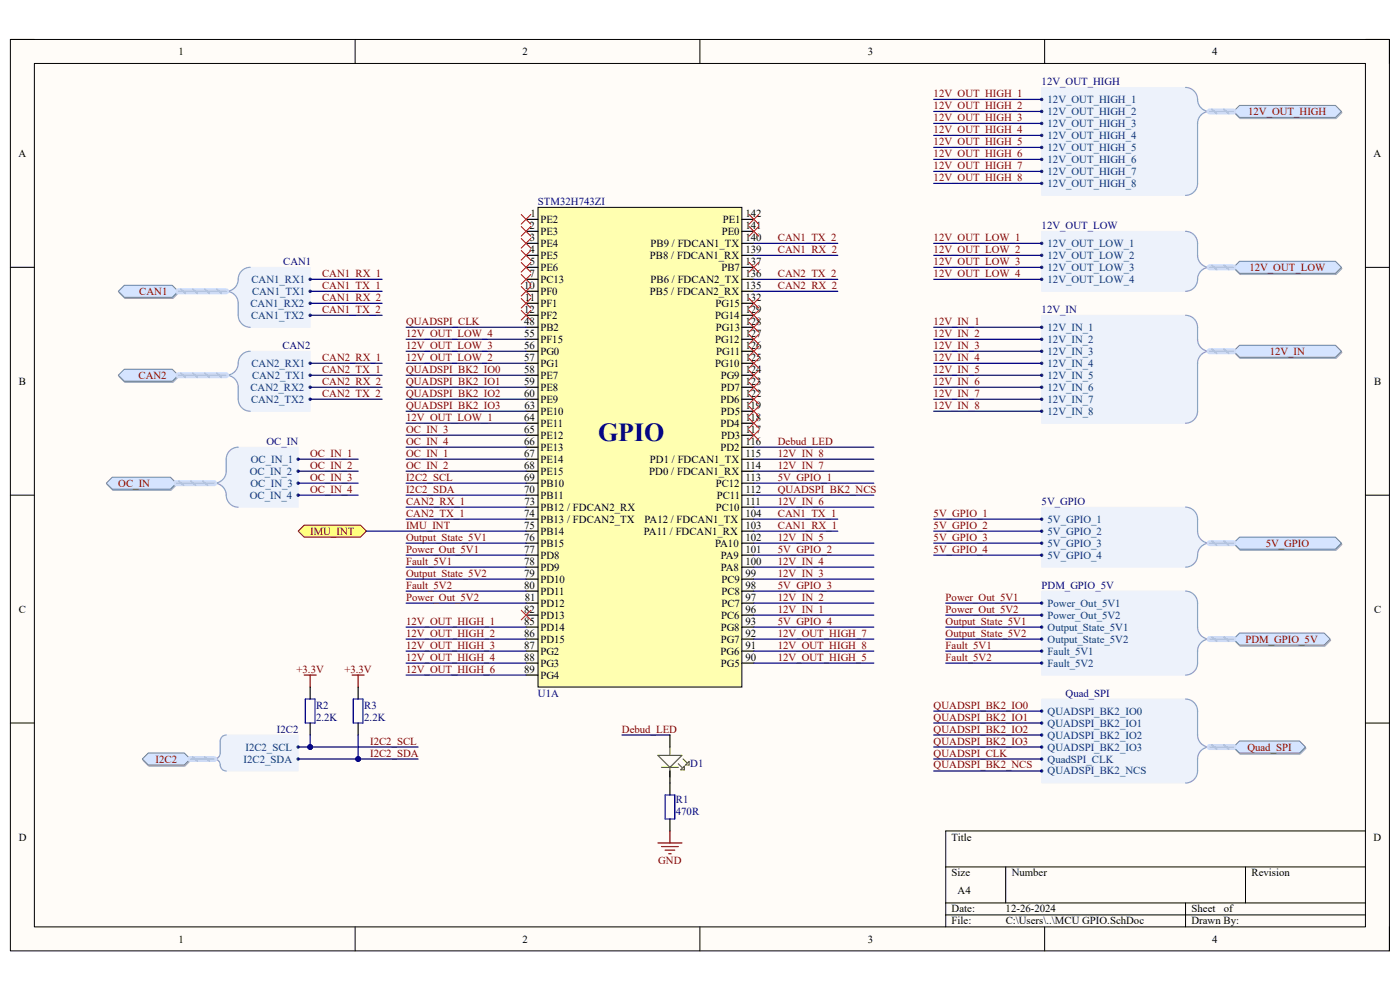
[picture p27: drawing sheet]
<svg xmlns="http://www.w3.org/2000/svg" width="297mm" height="210mm" viewBox="0 0 297 210" stroke-linecap="round" stroke-linejoin="round" font-family="sans-serif">
<defs><g id="words">
<text font-size="5.5" fill="#000080" x="126.9" y="93.6">GPIO</text>
<g font-size="2.3">
<text x="37.9" y="11.7">1</text>
<text x="110.9" y="11.7">2</text>
<text x="184.1" y="11.7">3</text>
<text x="257.1" y="11.7">4</text>
<text x="3.9" y="33.3">A</text>
<text x="291.4" y="33.3">A</text>
<text x="112.5" y="46">1</text>
<text x="114.6" y="47.3">PE2</text>
<text x="153.3" y="47.3">PE1</text>
<text x="158.2" y="46">142</text>
<text x="112.3" y="48.6">2</text>
<text x="112.3" y="53.6">4</text>
<text x="112.4" y="51.1">3</text>
<text x="114.6" y="49.8">PE3</text>
<text x="114.6" y="52.4">PE4</text>
<text x="138" y="52.4">PB9 / FDCAN1_TX</text>
<text x="153.1" y="49.8">PE0</text>
<text x="158.2" y="53.6">139</text>
<text x="158.2" y="51.1">140</text>
<text x="158.2" y="48.6">141</text>
<text x="112.3" y="58.7">7</text>
<text x="112.4" y="56.2">5</text>
<text x="114.6" y="54.9">PE5</text>
<text x="114.6" y="57.4">PE6</text>
<text x="114.6" y="60">PC13</text>
<text x="137.9" y="54.9">PB8 / FDCAN1_RX</text>
<text x="138" y="60">PB6 / FDCAN2_TX</text>
<text x="153" y="57.4">PB7</text>
<text x="158.2" y="58.7">136</text>
<text x="158.2" y="56.2">137</text>
<text x="111.2" y="61.3">10</text>
<text x="111.3" y="63.8">11</text>
<text x="114.6" y="62.6">PF0</text>
<text x="114.6" y="65.1">PF1</text>
<text x="137.9" y="62.6">PB5 / FDCAN2_RX</text>
<text x="151.8" y="65.1">PG15</text>
<text x="158.2" y="63.8">132</text>
<text x="158.2" y="61.3">135</text>
<text x="111.2" y="66.4">12</text>
<text x="111.2" y="68.9">48</text>
<text x="111.2" y="71.5">55</text>
<text x="114.6" y="70.2">PB2</text>
<text x="114.6" y="67.6">PF2</text>
<text x="151.7" y="67.6">PG14</text>
<text x="151.8" y="70.2">PG13</text>
<text x="158.2" y="71.5">127</text>
<text x="158.2" y="68.9">128</text>
<text x="158.2" y="66.4">129</text>
<text x="111.2" y="74">56</text>
<text x="111.2" y="76.5">57</text>
<text x="114.6" y="72.7">PF15</text>
<text x="114.6" y="75.3">PG0</text>
<text x="114.6" y="77.8">PG1</text>
<text x="151.7" y="77.8">PG10</text>
<text x="151.7" y="72.7">PG12</text>
<text x="151.9" y="75.3">PG11</text>
<text x="158.2" y="76.5">125</text>
<text x="158.2" y="74">126</text>
<text x="4" y="81.6">B</text>
<text x="111.2" y="81.6">59</text>
<text x="111.2" y="79.1">58</text>
<text x="114.6" y="80.3">PE7</text>
<text x="114.6" y="82.9">PE8</text>
<text x="152.9" y="82.9">PD7</text>
<text x="152.9" y="80.3">PG9</text>
<text x="158.2" y="81.6">123</text>
<text x="158.2" y="79.1">124</text>
<text x="291.5" y="81.6">B</text>
<text x="111.2" y="84.2">60</text>
<text x="111.2" y="89.3">64</text>
<text x="111.3" y="86.7">63</text>
<text x="114.6" y="85.4">PE9</text>
<text x="114.6" y="88">PE10</text>
<text x="152.9" y="85.4">PD6</text>
<text x="153" y="88">PD5</text>
<text x="158.2" y="89.3">118</text>
<text x="158.2" y="86.7">119</text>
<text x="158.2" y="84.2">122</text>
<text x="111.2" y="94.4">66</text>
<text x="111.2" y="91.8">65</text>
<text x="114.6" y="90.6">PE11</text>
<text x="114.6" y="93.1">PE12</text>
<text x="114.6" y="95.6">PE13</text>
<text x="152.9" y="95.6">PD2</text>
<text x="152.9" y="90.6">PD4</text>
<text x="153" y="93.1">PD3</text>
<text x="158.2" y="94.4">116</text>
<text x="158.2" y="91.8">117</text>
<text x="111.2" y="96.9">67</text>
<text x="111.2" y="102">69</text>
<text x="111.2" y="99.4">68</text>
<text x="114.6" y="98.2">PE14</text>
<text x="114.6" y="100.7">PE15</text>
<text x="137.8" y="100.7">PD0 / FDCAN1_RX</text>
<text x="137.9" y="98.2">PD1 / FDCAN1_TX</text>
<text x="158.2" y="102">113</text>
<text x="158.2" y="99.4">114</text>
<text x="158.2" y="96.9">115</text>
<text x="111.2" y="104.5">70</text>
<text x="111.3" y="107.1">73</text>
<text x="114.6" y="103.3">PB10</text>
<text x="114.6" y="105.8">PB11</text>
<text x="151.8" y="103.3">PC12</text>
<text x="152.1" y="105.8">PC11</text>
<text x="158.2" y="107.1">111</text>
<text x="158.2" y="104.5">112</text>
<text x="111.2" y="109.6">74</text>
<text x="111.2" y="112.1">75</text>
<text x="114.6" y="108.3">PB12 / FDCAN2_RX</text>
<text x="114.6" y="110.9">PB13 / FDCAN2_TX</text>
<text x="114.6" y="113.4">PB14</text>
<text x="136.6" y="113.4">PA11 / FDCAN1_RX</text>
<text x="136.7" y="110.9">PA12 / FDCAN1_TX</text>
<text x="151.8" y="108.3">PC10</text>
<text x="158.2" y="112.1">103</text>
<text x="158.2" y="109.6">104</text>
<text x="111.2" y="114.7">76</text>
<text x="111.2" y="117.3">77</text>
<text x="111.2" y="119.8">78</text>
<text x="114.6" y="116">PB15</text>
<text x="114.6" y="118.5">PD8</text>
<text x="151.7" y="116">PA10</text>
<text x="152.9" y="118.5">PA9</text>
<text x="158.2" y="119.8">100</text>
<text x="158.2" y="117.3">101</text>
<text x="158.2" y="114.7">102</text>
<text x="111.2" y="122.3">79</text>
<text x="111.2" y="124.9">80</text>
<text x="114.6" y="121.1">PD9</text>
<text x="114.6" y="123.6">PD10</text>
<text x="152.9" y="121.1">PA8</text>
<text x="153" y="123.6">PC9</text>
<text x="158.2" y="124.9">98</text>
<text x="158.2" y="122.3">99</text>
<text x="4" y="130">C</text>
<text x="111.2" y="130">82</text>
<text x="111.3" y="127.4">81</text>
<text x="114.6" y="126.2">PD11</text>
<text x="114.6" y="128.7">PD12</text>
<text x="114.6" y="131.2">PD13</text>
<text x="153" y="131.2">PC6</text>
<text x="153" y="128.7">PC7</text>
<text x="153" y="126.2">PC8</text>
<text x="158.2" y="130">96</text>
<text x="158.2" y="127.4">97</text>
<text x="291.5" y="130">C</text>
<text x="111.2" y="135">86</text>
<text x="111.2" y="137.6">87</text>
<text x="111.2" y="132.5">85</text>
<text x="114.6" y="133.8">PD14</text>
<text x="114.6" y="136.3">PD15</text>
<text x="152.9" y="136.3">PG7</text>
<text x="152.9" y="133.8">PG8</text>
<text x="158.2" y="137.6">91</text>
<text x="158.2" y="135">92</text>
<text x="158.2" y="132.5">93</text>
<text x="111.2" y="142.7">89</text>
<text x="111.2" y="140.1">88</text>
<text x="114.6" y="138.9">PG2</text>
<text x="114.6" y="141.4">PG3</text>
<text x="114.6" y="144">PG4</text>
<text x="152.9" y="138.9">PG6</text>
<text x="153" y="141.4">PG5</text>
<text x="158.2" y="140.1">90</text>
<text x="4" y="178.3">D</text>
<text x="201.9" y="178.3">Title</text>
<text x="291.4" y="178.3">D</text>
<text x="201.9" y="185.9">Size</text>
<text x="214.6" y="185.9">Number</text>
<text x="265.5" y="185.9">Revision</text>
<text x="203.2" y="189.7">A4</text>
<text x="201.9" y="193.5">Date:</text>
<text x="201.9" y="196.1">File:</text>
<text x="213.3" y="193.5">12-26-2024</text>
<text x="213.4" y="196.1">C:\Users\..\MCU GPIO.SchDoc</text>
<text x="252.8" y="196.1">Drawn By:</text>
<text x="252.8" y="193.5">Sheet</text>
<text x="259.6" y="193.5">of</text>
<text x="37.9" y="199.9">1</text>
<text x="110.9" y="199.9">2</text>
<text x="184.1" y="199.9">3</text>
<text x="257.1" y="199.9">4</text>
</g>
<g font-size="2.3" fill="#800000">
<text x="198.1" y="20.6">12V_OUT_HIGH_1</text>
<text x="198.1" y="23.1">12V_OUT_HIGH_2</text>
<text x="198.1" y="25.7">12V_OUT_HIGH_3</text>
<text x="198.1" y="28.2">12V_OUT_HIGH_4</text>
<text x="264.8" y="24.4">12V_OUT_HIGH</text>
<text x="198.1" y="30.7">12V_OUT_HIGH_5</text>
<text x="198.1" y="33.3">12V_OUT_HIGH_6</text>
<text x="198.1" y="35.9">12V_OUT_HIGH_7</text>
<text x="198.1" y="38.4">12V_OUT_HIGH_8</text>
<text x="165" y="51.1">CAN1_TX_2</text>
<text x="165" y="53.6">CAN1_RX_2</text>
<text x="198.1" y="51.1">12V_OUT_LOW_1</text>
<text x="198.1" y="53.6">12V_OUT_LOW_2</text>
<text x="68.3" y="58.7">CAN1_RX_1</text>
<text x="165" y="58.7">CAN2_TX_2</text>
<text x="198.1" y="56.2">12V_OUT_LOW_3</text>
<text x="198.1" y="58.7">12V_OUT_LOW_4</text>
<text x="265" y="57.4">12V_OUT_LOW</text>
<text x="29.5" y="62.6">CAN1</text>
<text x="68.3" y="61.3">CAN1_TX_1</text>
<text x="68.3" y="63.8">CAN1_RX_2</text>
<text x="165" y="61.3">CAN2_RX_2</text>
<text x="68.3" y="66.4">CAN1_TX_2</text>
<text x="86.1" y="68.9">QUADSPI_CLK</text>
<text x="86.1" y="71.5">12V_OUT_LOW_4</text>
<text x="198.1" y="71.5">12V_IN_2</text>
<text x="198.1" y="68.9">12V_IN_1</text>
<text x="68.3" y="76.5">CAN2_RX_1</text>
<text x="86.1" y="76.5">12V_OUT_LOW_2</text>
<text x="86.1" y="74">12V_OUT_LOW_3</text>
<text x="198.1" y="74">12V_IN_3</text>
<text x="198.1" y="76.5">12V_IN_4</text>
<text x="269.4" y="75.3">12V_IN</text>
<text x="29.4" y="80.3">CAN2</text>
<text x="68.3" y="79.1">CAN2_TX_1</text>
<text x="68.3" y="81.6">CAN2_RX_2</text>
<text x="86.1" y="79.1">QUADSPI_BK2_IO0</text>
<text x="86.1" y="81.6">QUADSPI_BK2_IO1</text>
<text x="198.1" y="79.1">12V_IN_5</text>
<text x="198.1" y="81.6">12V_IN_6</text>
<text x="68.3" y="84.2">CAN2_TX_2</text>
<text x="86.1" y="84.2">QUADSPI_BK2_IO2</text>
<text x="86.1" y="86.7">QUADSPI_BK2_IO3</text>
<text x="86.1" y="89.3">12V_OUT_LOW_1</text>
<text x="198.1" y="84.2">12V_IN_7</text>
<text x="198.1" y="86.7">12V_IN_8</text>
<text x="86.1" y="94.4">OC_IN_4</text>
<text x="86.1" y="91.8">OC_IN_3</text>
<text x="165" y="94.4">Debud_LED</text>
<text x="65.8" y="96.9">OC_IN_1</text>
<text x="65.8" y="99.4">OC_IN_2</text>
<text x="65.8" y="102">OC_IN_3</text>
<text x="86.1" y="102">I2C2_SCL</text>
<text x="86.1" y="96.9">OC_IN_1</text>
<text x="86.1" y="99.4">OC_IN_2</text>
<text x="165" y="102">5V_GPIO_1</text>
<text x="165" y="96.9">12V_IN_8</text>
<text x="165" y="99.4">12V_IN_7</text>
<text x="25.1" y="103.3">OC_IN</text>
<text x="65.8" y="104.5">OC_IN_4</text>
<text x="86.1" y="104.5">I2C2_SDA</text>
<text x="86.1" y="107.1">CAN2_RX_1</text>
<text x="165" y="104.5">QUADSPI_BK2_NCS</text>
<text x="165" y="107.1">12V_IN_6</text>
<text x="65.8" y="113.4">IMU_INT</text>
<text x="86.1" y="109.6">CAN2_TX_1</text>
<text x="86.1" y="112.1">IMU_INT</text>
<text x="165" y="109.6">CAN1_TX_1</text>
<text x="165" y="112.1">CAN1_RX_1</text>
<text x="198.1" y="109.6">5V_GPIO_1</text>
<text x="198.1" y="112.1">5V_GPIO_2</text>
<text x="86.1" y="117.3">Power_Out_5V1</text>
<text x="86.1" y="114.7">Output_State_5V1</text>
<text x="86.1" y="119.8">Fault_5V1</text>
<text x="165" y="119.8">12V_IN_4</text>
<text x="165" y="117.3">5V_GPIO_2</text>
<text x="165" y="114.7">12V_IN_5</text>
<text x="198.1" y="114.7">5V_GPIO_3</text>
<text x="198.1" y="117.3">5V_GPIO_4</text>
<text x="268.5" y="116">5V_GPIO</text>
<text x="86.1" y="122.3">Output_State_5V2</text>
<text x="86.1" y="124.9">Fault_5V2</text>
<text x="165" y="124.9">5V_GPIO_3</text>
<text x="165" y="122.3">12V_IN_3</text>
<text x="86.1" y="127.4">Power_Out_5V2</text>
<text x="165" y="127.4">12V_IN_2</text>
<text x="165" y="130">12V_IN_1</text>
<text x="200.6" y="127.4">Power_Out_5V1</text>
<text x="200.6" y="130">Power_Out_5V2</text>
<text x="86.1" y="132.5">12V_OUT_HIGH_1</text>
<text x="86.1" y="135">12V_OUT_HIGH_2</text>
<text x="86.1" y="137.6">12V_OUT_HIGH_3</text>
<text x="165" y="135">12V_OUT_HIGH_7</text>
<text x="165" y="137.6">12V_OUT_HIGH_8</text>
<text x="165" y="132.5">5V_GPIO_4</text>
<text x="200.6" y="132.5">Output_State_5V1</text>
<text x="200.6" y="135">Output_State_5V2</text>
<text x="200.6" y="137.6">Fault_5V1</text>
<text x="264.2" y="136.3">PDM_GPIO_5V</text>
<text x="62.9" y="142.7">+3.3V</text>
<text x="73.1" y="142.7">+3.3V</text>
<text x="86.1" y="140.1">12V_OUT_HIGH_4</text>
<text x="86.1" y="142.7">12V_OUT_HIGH_6</text>
<text x="165" y="140.1">12V_OUT_HIGH_5</text>
<text x="200.6" y="140.1">Fault_5V2</text>
<text x="132" y="155.4">Debud_LED</text>
<text x="198.1" y="150.3">QUADSPI_BK2_IO0</text>
<text x="198.1" y="152.9">QUADSPI_BK2_IO1</text>
<text x="198.1" y="155.4">QUADSPI_BK2_IO2</text>
<text x="33" y="161.8">I2C2</text>
<text x="78.5" y="157.9">I2C2_SCL</text>
<text x="78.5" y="160.5">I2C2_SDA</text>
<text x="198.1" y="157.9">QUADSPI_BK2_IO3</text>
<text x="198.1" y="160.5">QUADSPI_CLK</text>
<text x="264.6" y="159.2">Quad_SPI</text>
<text x="198.1" y="163">QUADSPI_BK2_NCS</text>
<text x="139.7" y="183.4">GND</text>
</g>
<g font-size="2.3" fill="#000080">
<text x="221" y="18">12V_OUT_HIGH</text>
<text x="114.1" y="43.5">STM32H743ZI</text>
<text x="221" y="48.6">12V_OUT_LOW</text>
<text x="60.1" y="56.2">CAN1</text>
<text x="221" y="66.4">12V_IN</text>
<text x="59.9" y="74">CAN2</text>
<text x="56.5" y="94.4">OC_IN</text>
<text x="221" y="107.1">5V_GPIO</text>
<text x="221" y="124.9">PDM_GPIO_5V</text>
<text x="114.1" y="147.8">U1A</text>
<text x="226.1" y="147.8">Quad_SPI</text>
<text x="58.8" y="155.4">I2C2</text>
<text x="67.1" y="150.3">R2</text>
<text x="67.1" y="152.9">2.2K</text>
<text x="77.3" y="150.3">R3</text>
<text x="77.3" y="152.9">2.2K</text>
<text x="146.4" y="162.8">D1</text>
<text x="143.4" y="173">470R</text>
<text x="143.4" y="170.4">R1</text>
</g>
<g font-size="2.3" fill="#003a70">
<text x="222.2" y="21.8">12V_OUT_HIGH_1</text>
<text x="222.2" y="24.4">12V_OUT_HIGH_2</text>
<text x="222.2" y="26.9">12V_OUT_HIGH_3</text>
<text x="222.2" y="29.5">12V_OUT_HIGH_4</text>
<text x="222.2" y="32">12V_OUT_HIGH_5</text>
<text x="222.2" y="34.6">12V_OUT_HIGH_6</text>
<text x="222.2" y="37.1">12V_OUT_HIGH_7</text>
<text x="222.2" y="39.7">12V_OUT_HIGH_8</text>
<text x="222.2" y="52.4">12V_OUT_LOW_1</text>
<text x="53.3" y="60">CAN1_RX1</text>
<text x="222.2" y="54.9">12V_OUT_LOW_2</text>
<text x="222.2" y="57.4">12V_OUT_LOW_3</text>
<text x="222.2" y="60">12V_OUT_LOW_4</text>
<text x="53.1" y="65.1">CAN1_RX2</text>
<text x="53.5" y="62.6">CAN1_TX1</text>
<text x="53.3" y="67.6">CAN1_TX2</text>
<text x="222.2" y="70.2">12V_IN_1</text>
<text x="53.3" y="77.8">CAN2_RX1</text>
<text x="222.2" y="72.7">12V_IN_2</text>
<text x="222.2" y="75.3">12V_IN_3</text>
<text x="222.2" y="77.8">12V_IN_4</text>
<text x="53.1" y="82.9">CAN2_RX2</text>
<text x="53.5" y="80.3">CAN2_TX1</text>
<text x="222.2" y="80.3">12V_IN_5</text>
<text x="222.2" y="82.9">12V_IN_6</text>
<text x="53.3" y="85.4">CAN2_TX2</text>
<text x="222.2" y="85.4">12V_IN_7</text>
<text x="222.2" y="88">12V_IN_8</text>
<text x="53" y="100.7">OC_IN_2</text>
<text x="53.2" y="98.2">OC_IN_1</text>
<text x="53" y="105.8">OC_IN_4</text>
<text x="53.1" y="103.3">OC_IN_3</text>
<text x="222.2" y="110.9">5V_GPIO_1</text>
<text x="222.2" y="113.4">5V_GPIO_2</text>
<text x="222.2" y="116">5V_GPIO_3</text>
<text x="222.2" y="118.5">5V_GPIO_4</text>
<text x="222.2" y="128.7">Power_Out_5V1</text>
<text x="222.2" y="131.2">Power_Out_5V2</text>
<text x="222.2" y="133.8">Output_State_5V1</text>
<text x="222.2" y="136.3">Output_State_5V2</text>
<text x="222.2" y="138.9">Fault_5V1</text>
<text x="222.2" y="141.4">Fault_5V2</text>
<text x="222.2" y="151.6">QUADSPI_BK2_IO0</text>
<text x="222.2" y="154.1">QUADSPI_BK2_IO1</text>
<text x="51.7" y="161.8">I2C2_SDA</text>
<text x="52.1" y="159.2">I2C2_SCL</text>
<text x="222.2" y="156.7">QUADSPI_BK2_IO2</text>
<text x="222.2" y="159.2">QUADSPI_BK2_IO3</text>
<text x="222.2" y="161.8">QuadSPI_CLK</text>
<text x="222.2" y="164.3">QUADSPI_BK2_NCS</text>
</g>
</g></defs>
<path d="M2.2 8.4h292.6v193.3h-292.6z" fill-rule="evenodd" fill="#fffcf8"/>
<path d="M2.2 8.4h292.6v193.3h-292.6z" fill="none" stroke="#000" stroke-width=".21"/>
<path d="M7.3 13.5h282.4v183.1h-282.4z" fill-rule="evenodd" fill="#fffcf8"/>
<g fill="none" stroke="#000" stroke-width=".21">
<path d="M2.2 8.4h5.1M7.3 13.5h282.4v183.1h-282.4zM75.3 8.4v5.1M148.5 8.4v5.1M221.6 8.4v5.1M289.7 8.4h5.1v5.1M2.2 56.7h5.1M289.7 56.7h5.1M2.2 105h5.1M289.7 105.1h5.1M2.2 153.4h5.1M289.7 153.4h5.1"/>
<path d="M289.7 176.3h-89.1v20.3M75.3 196.6v5.1M148.5 196.6v5.1M200.6 183.9h89.1M200.6 191.5h89.1M200.6 194.1h89.1M213.4 183.9v7.6M221.6 196.6v5.1M251.5 191.5v5.1M264.2 183.9v7.6M294.8 196.6v5.1"/>
</g>
<path d="M139.6 178.8h5.1M140.3 179.6h3.6M142.1 176.3v2.5M141.1 180.4h2M141.9 181.1h.5" fill="none" stroke="#800000" stroke-width=".25"/>
<path d="M50.9 58l.9-1 1.3-.3h12.7v12.7h-12.7l-1.3-.3-.9-.9-.4-1.3v-3.2l-.6-1.1-1.3-.8 1.3-.9 .6-1z" fill-rule="evenodd" fill="#edf2fb"/>
<path d="M50.9 58l.9-1 1.3-.3h12.7v12.7h-12.7l-1.3-.3-.9-.9-.4-1.3v-3.2l-.6-1.1-1.3-.8 1.3-.9 .6-1z" fill="none" stroke="#edf2fb" stroke-width=".21"/>
<path d="M53.1 56.7a2.73 2.73 0 0 0-2.6 3.1 2.54 2.54 0 0 1-2.5 2 2.54 2.54 0 0 1 2.5 2.5v2.6a2.54 2.54 0 0 0 2.6 2.5" fill="none" stroke="#8f9ec9" stroke-width=".25"/>
<circle cx="65.8" cy="59.3" r=".25" fill="#003a70"/>
<circle cx="65.8" cy="59.3" r=".25" fill="none" stroke="#003a70" stroke-width=".21"/>
<circle cx="65.8" cy="61.8" r=".25" fill="#003a70"/>
<circle cx="65.8" cy="61.8" r=".25" fill="none" stroke="#003a70" stroke-width=".21"/>
<circle cx="65.8" cy="64.3" r=".25" fill="#003a70"/>
<circle cx="65.8" cy="64.3" r=".25" fill="none" stroke="#003a70" stroke-width=".21"/>
<circle cx="65.8" cy="66.9" r=".25" fill="#003a70"/>
<circle cx="65.8" cy="66.9" r=".25" fill="none" stroke="#003a70" stroke-width=".21"/>
<path d="M25.2 62.1l1.3-1.3h10.2l1.2 1.3-1.2 1.2h-10.2z" fill-rule="evenodd" fill="#bac0ca"/>
<path d="M25.2 62.1l1.3-1.3h10.2l1.2 1.3-1.2 1.2h-10.2z" fill="none" stroke="#a6acb6" stroke-width=".21"/>
<path d="M25.1 61.8l1.3-1.3h10.1l1.3 1.3-1.3 1.3h-10.1z" fill-rule="evenodd" fill="#d5e4ff"/>
<path d="M25.1 61.8l1.3-1.3h10.1l1.3 1.3-1.3 1.3h-10.1z" fill="none" stroke="#71809b" stroke-width=".21"/>
<path d="M50.9 75.8l.9-1 1.3-.3h12.7v12.7h-12.7l-1.3-.3-.9-.9-.4-1.3v-3.2l-.6-1-1.3-.9 1.3-.8 .6-1.1z" fill-rule="evenodd" fill="#edf2fb"/>
<path d="M50.9 75.8l.9-1 1.3-.3h12.7v12.7h-12.7l-1.3-.3-.9-.9-.4-1.3v-3.2l-.6-1-1.3-.9 1.3-.8 .6-1.1z" fill="none" stroke="#edf2fb" stroke-width=".21"/>
<path d="M53.1 74.5a2.73 2.73 0 0 0-2.6 3.1 2.54 2.54 0 0 1-2.5 2 2.54 2.54 0 0 1 2.5 2.5v2.6a2.55 2.55 0 0 0 2.6 2.5" fill="none" stroke="#8f9ec9" stroke-width=".25"/>
<circle cx="65.8" cy="77.1" r=".25" fill="#003a70"/>
<circle cx="65.8" cy="77.1" r=".25" fill="none" stroke="#003a70" stroke-width=".21"/>
<circle cx="65.8" cy="79.6" r=".25" fill="#003a70"/>
<circle cx="65.8" cy="79.6" r=".25" fill="none" stroke="#003a70" stroke-width=".21"/>
<circle cx="65.8" cy="84.7" r=".25" fill="#003a70"/>
<circle cx="65.8" cy="84.7" r=".25" fill="none" stroke="#003a70" stroke-width=".21"/>
<circle cx="65.8" cy="82.1" r=".25" fill="#003a70"/>
<circle cx="65.8" cy="82.1" r=".25" fill="none" stroke="#003a70" stroke-width=".21"/>
<path d="M25.2 79.9l1.3-1.3h10.2l1.2 1.3-1.2 1.2h-10.2z" fill-rule="evenodd" fill="#bac0ca"/>
<path d="M25.2 79.9l1.3-1.3h10.2l1.2 1.3-1.2 1.2h-10.2z" fill="none" stroke="#a6acb6" stroke-width=".21"/>
<path d="M25.1 79.6l1.3-1.3h10.1l1.3 1.3-1.3 1.3h-10.1z" fill-rule="evenodd" fill="#d5e4ff"/>
<path d="M25.1 79.6l1.3-1.3h10.1l1.3 1.3-1.3 1.3h-10.1z" fill="none" stroke="#71809b" stroke-width=".21"/>
<path d="M114.1 44h43.3v101.7h-43.3z" fill-rule="evenodd" fill="#ffffb0"/>
<path d="M114.1 44h43.3v101.7h-43.3z" fill="none" stroke="#000" stroke-width=".21"/>
<g fill="none" stroke="#000" stroke-width=".25">
<path d="M111.6 46.5h2.5M111.6 49.1h2.5M111.6 51.6h2.5M111.6 54.2h2.5M111.6 56.7h2.5M111.6 59.3h2.5M157.4 46.5h2.5M157.4 49.1h2.5M157.4 51.6h2.5M157.4 54.2h2.5M157.4 56.7h2.5M157.4 59.3h2.5"/>
<path d="M111.6 61.8h2.5M111.6 64.3h2.5M111.6 69.4h2.5M111.6 72h2.5M111.6 74.5h2.5M111.6 77.1h2.5M111.6 79.6h2.5M111.6 66.9h2.5M157.4 61.8h2.5M157.4 64.3h2.5M157.4 69.4h2.5M157.4 72h2.5"/>
<path d="M157.4 74.5h2.5M157.4 77.1h2.5M157.4 79.6h2.5M157.4 66.9h2.5M111.6 82.1h2.5M111.6 84.7h2.5M111.6 87.2h2.5M111.6 89.8h2.5M111.6 92.3h2.5M111.6 94.9h2.5M111.6 97.4h2.5M111.6 100h2.5"/>
<path d="M157.4 82.1h2.5M157.4 84.7h2.5M157.4 87.2h2.5M157.4 89.8h2.5M157.4 92.3h2.5M157.4 94.9h2.5M157.4 97.4h2.5M157.4 100h2.5M111.6 102.5h2.5M111.6 105h2.5M111.6 107.6h2.5M111.6 110.1h2.5"/>
<path d="M111.6 112.7h2.5M111.6 115.2h2.5M111.6 117.8h2.5M157.4 102.5h2.5M157.4 105h2.5M157.4 107.6h2.5M157.4 110.1h2.5M157.4 112.7h2.5M157.4 115.2h2.5M157.4 117.8h2.5M111.6 120.3h2.5M111.6 122.9h2.5"/>
<path d="M111.6 125.4h2.5M111.6 127.9h2.5M111.6 130.5h2.5M111.6 133h2.5M111.6 135.6h2.5M111.6 138.1h2.5M157.4 120.3h2.5M157.4 122.9h2.5M157.4 125.4h2.5M157.4 127.9h2.5M157.4 130.5h2.5M157.4 133h2.5"/>
<path d="M157.4 135.6h2.5M157.4 138.1h2.5M111.6 140.7h2.5M111.6 143.2h2.5M157.4 140.7h2.5"/>
</g>
<path d="M22.7 102.8l1.3-1.3h12.3l1.2 1.3-1.2 1.2h-12.3z" fill-rule="evenodd" fill="#bac0ca"/>
<path d="M22.7 102.8l1.3-1.3h12.3l1.2 1.3-1.2 1.2h-12.3z" fill="none" stroke="#a6acb6" stroke-width=".21"/>
<path d="M22.6 102.5l1.2-1.3h12.3l1.3 1.3-1.3 1.3h-12.3z" fill-rule="evenodd" fill="#d5e4ff"/>
<path d="M22.6 102.5l1.2-1.3h12.3l1.3 1.3-1.3 1.3h-12.3z" fill="none" stroke="#71809b" stroke-width=".21"/>
<path d="M221 125.4h30.5l1.3 .3 .9 1 .4 1.2v5.8l.6 1 1.3 .9-1.3 .8-.6 1.1v3.2l-.4 1.2-.9 1-1.3 .3h-30.5z" fill-rule="evenodd" fill="#edf2fb"/>
<path d="M221 125.4h30.5l1.3 .3 .9 1 .4 1.2v5.8l.6 1 1.3 .9-1.3 .8-.6 1.1v3.2l-.4 1.2-.9 1-1.3 .3h-30.5z" fill="none" stroke="#edf2fb" stroke-width=".21"/>
<path d="M251.5 125.4a2.54 2.54 0 0 1 2.6 2.5v5.1a2.53 2.53 0 0 0 2.5 2.6 2.54 2.54 0 0 0-2.5 2.5v2.6a2.54 2.54 0 0 1-2.6 2.5" fill="none" stroke="#8f9ec9" stroke-width=".25"/>
<circle cx="221" cy="127.9" r=".25" fill="#003a70"/>
<circle cx="221" cy="127.9" r=".25" fill="none" stroke="#003a70" stroke-width=".21"/>
<circle cx="221" cy="130.5" r=".25" fill="#003a70"/>
<circle cx="221" cy="130.5" r=".25" fill="none" stroke="#003a70" stroke-width=".21"/>
<circle cx="221" cy="133" r=".25" fill="#003a70"/>
<circle cx="221" cy="133" r=".25" fill="none" stroke="#003a70" stroke-width=".21"/>
<circle cx="221" cy="135.6" r=".25" fill="#003a70"/>
<circle cx="221" cy="135.6" r=".25" fill="none" stroke="#003a70" stroke-width=".21"/>
<circle cx="221" cy="138.1" r=".25" fill="#003a70"/>
<circle cx="221" cy="138.1" r=".25" fill="none" stroke="#003a70" stroke-width=".21"/>
<circle cx="221" cy="140.7" r=".25" fill="#003a70"/>
<circle cx="221" cy="140.7" r=".25" fill="none" stroke="#003a70" stroke-width=".21"/>
<path d="M261.8 135.8l1.3-1.2h18l1.2 1.2-1.2 1.3h-18z" fill-rule="evenodd" fill="#bac0ca"/>
<path d="M261.8 135.8l1.3-1.2h18l1.2 1.2-1.2 1.3h-18z" fill="none" stroke="#a6acb6" stroke-width=".21"/>
<path d="M263 134.3h17.9l1.3 1.3-1.3 1.2h-17.9l-1.3-1.2z" fill-rule="evenodd" fill="#d5e4ff"/>
<path d="M263 134.3h17.9l1.3 1.3-1.3 1.2h-17.9l-1.3-1.2z" fill="none" stroke="#71809b" stroke-width=".21"/>
<path d="M110.6 55.7l2 2M110.6 58.2l2 2.1M112.6 55.7l-2 2M112.6 58.2l-2 2.1M158.9 55.7l2.1 2M161 55.7l-2.1 2M110.6 60.8l2 2M110.6 63.3l2 2.1M110.6 65.9l2 2M112.6 60.8l-2 2M112.6 63.3l-2 2.1M112.6 65.9l-2 2" fill="none" stroke="#f00" stroke-width=".21"/>
<path d="M64.5 143.2h2.6M65.8 143.2v2.5M74.7 143.2h2.6M76 143.2v2.5" fill="none" stroke="#800000" stroke-width=".25"/>
<path d="M64.8 148.3h2v5.1h-2zM75 148.3h2v5.1h-2z" fill="none" stroke="#00f" stroke-width=".25"/>
<path d="M65.8 145.7v2.6M65.8 153.4v2.5M76 145.7v2.6M76 153.4v2.5" fill="none" stroke="#000" stroke-width=".25"/>
<path d="M46.9 156.6l.5-.5 .6-.2h15.3v7.7h-15.3a1.31 1.31 0 0 1-1.3-1.6l-.3-.6-.6-.4 .6-.4 .3-.5v-2.9z" fill-rule="evenodd" fill="#edf2fb"/>
<path d="M46.9 156.6l.5-.5 .6-.2h15.3v7.7h-15.3a1.31 1.31 0 0 1-1.3-1.6l-.3-.6-.6-.4 .6-.4 .3-.5v-2.9z" fill="none" stroke="#edf2fb" stroke-width=".21"/>
<path d="M48 155.9a1.27 1.27 0 0 0-1.3 1.3v2.5a1.28 1.28 0 0 1-1.2 1.3 1.44 1.44 0 0 1 1.3 1.7 1.27 1.27 0 0 0 1.2 .9" fill="none" stroke="#8f9ec9" stroke-width=".25"/>
<circle cx="63.3" cy="158.5" r=".25" fill="#003a70"/>
<circle cx="63.3" cy="158.5" r=".25" fill="none" stroke="#003a70" stroke-width=".21"/>
<circle cx="63.3" cy="161" r=".25" fill="#003a70"/>
<circle cx="63.3" cy="161" r=".25" fill="none" stroke="#003a70" stroke-width=".21"/>
<path d="M31.6 160h7.6l1.3 1.3-1.3 1.2h-7.6l-1.3-1.2z" fill-rule="evenodd" fill="#bac0ca"/>
<path d="M31.6 160h7.6l1.3 1.3-1.3 1.2h-7.6l-1.3-1.2z" fill="none" stroke="#a6acb6" stroke-width=".21"/>
<path d="M31.5 159.7h7.6l1.3 1.3-1.3 1.3h-7.6l-1.3-1.3z" fill-rule="evenodd" fill="#d5e4ff"/>
<path d="M31.5 159.7h7.6l1.3 1.3-1.3 1.3h-7.6l-1.3-1.3z" fill="none" stroke="#71809b" stroke-width=".21"/>
<path d="M221 148.3h30.5l1.3 .3 .9 1 .4 1.2v5.8l.6 1 1.3 .9-1.3 .8-.6 1.1v3.2l-.4 1.2-.9 1-1.3 .3h-30.5z" fill-rule="evenodd" fill="#edf2fb"/>
<path d="M221 148.3h30.5l1.3 .3 .9 1 .4 1.2v5.8l.6 1 1.3 .9-1.3 .8-.6 1.1v3.2l-.4 1.2-.9 1-1.3 .3h-30.5z" fill="none" stroke="#edf2fb" stroke-width=".21"/>
<path d="M251.5 148.3a2.55 2.55 0 0 1 2.6 2.5v5.1a2.54 2.54 0 0 0 2.5 2.6 2.53 2.53 0 0 0-2.5 2.5v2.6a2.55 2.55 0 0 1-2.6 2.5" fill="none" stroke="#8f9ec9" stroke-width=".25"/>
<circle cx="221" cy="150.8" r=".25" fill="#003a70"/>
<circle cx="221" cy="150.8" r=".25" fill="none" stroke="#003a70" stroke-width=".21"/>
<circle cx="221" cy="153.4" r=".25" fill="#003a70"/>
<circle cx="221" cy="153.4" r=".25" fill="none" stroke="#003a70" stroke-width=".21"/>
<circle cx="221" cy="155.9" r=".25" fill="#003a70"/>
<circle cx="221" cy="155.9" r=".25" fill="none" stroke="#003a70" stroke-width=".21"/>
<circle cx="221" cy="158.5" r=".25" fill="#003a70"/>
<circle cx="221" cy="158.5" r=".25" fill="none" stroke="#003a70" stroke-width=".21"/>
<circle cx="221" cy="161" r=".25" fill="#003a70"/>
<circle cx="221" cy="161" r=".25" fill="none" stroke="#003a70" stroke-width=".21"/>
<circle cx="221" cy="163.6" r=".25" fill="#003a70"/>
<circle cx="221" cy="163.6" r=".25" fill="none" stroke="#003a70" stroke-width=".21"/>
<path d="M263.1 157.5h12.7l1.3 1.2-1.3 1.3h-12.7l-1.3-1.3z" fill-rule="evenodd" fill="#bac0ca"/>
<path d="M263.1 157.5h12.7l1.3 1.2-1.3 1.3h-12.7l-1.3-1.3z" fill="none" stroke="#a6acb6" stroke-width=".21"/>
<path d="M263 157.2h12.7l1.3 1.3-1.3 1.2h-12.7l-1.3-1.2z" fill-rule="evenodd" fill="#d5e4ff"/>
<path d="M263 157.2h12.7l1.3 1.3-1.3 1.2h-12.7l-1.3-1.2z" fill="none" stroke="#71809b" stroke-width=".21"/>
<path d="M263.1 22.6h20.3l1.3 1.3-1.3 1.3h-20.3l-1.3-1.3z" fill-rule="evenodd" fill="#bac0ca"/>
<path d="M263.1 22.6h20.3l1.3 1.3-1.3 1.3h-20.3l-1.3-1.3z" fill="none" stroke="#a6acb6" stroke-width=".21"/>
<path d="M263 22.4h20.3l1.3 1.2-1.3 1.3h-20.3l-1.3-1.3z" fill-rule="evenodd" fill="#d5e4ff"/>
<path d="M263 22.4h20.3l1.3 1.2-1.3 1.3h-20.3l-1.3-1.3z" fill="none" stroke="#71809b" stroke-width=".21"/>
<path d="M221 18.6h30.5a2.62 2.62 0 0 1 2.6 3.1l.6 1.1 1.3 .8-1.3 .9-.6 1v13.4l-.4 1.3-.9 .9-1.3 .3h-30.5z" fill-rule="evenodd" fill="#edf2fb"/>
<path d="M221 18.6h30.5a2.62 2.62 0 0 1 2.6 3.1l.6 1.1 1.3 .8-1.3 .9-.6 1v13.4l-.4 1.3-.9 .9-1.3 .3h-30.5z" fill="none" stroke="#edf2fb" stroke-width=".21"/>
<path d="M251.5 18.6a2.73 2.73 0 0 1 2.6 3.1 2.54 2.54 0 0 0 2.5 1.9 2.53 2.53 0 0 0-2.5 2.6v12.7a2.54 2.54 0 0 1-2.6 2.5" fill="none" stroke="#8f9ec9" stroke-width=".25"/>
<circle cx="221" cy="21.1" r=".25" fill="#003a70"/>
<circle cx="221" cy="21.1" r=".25" fill="none" stroke="#003a70" stroke-width=".21"/>
<circle cx="221" cy="23.6" r=".25" fill="#003a70"/>
<circle cx="221" cy="23.6" r=".25" fill="none" stroke="#003a70" stroke-width=".21"/>
<circle cx="221" cy="26.2" r=".25" fill="#003a70"/>
<circle cx="221" cy="26.2" r=".25" fill="none" stroke="#003a70" stroke-width=".21"/>
<circle cx="221" cy="28.7" r=".25" fill="#003a70"/>
<circle cx="221" cy="28.7" r=".25" fill="none" stroke="#003a70" stroke-width=".21"/>
<circle cx="221" cy="31.3" r=".25" fill="#003a70"/>
<circle cx="221" cy="31.3" r=".25" fill="none" stroke="#003a70" stroke-width=".21"/>
<circle cx="221" cy="33.8" r=".25" fill="#003a70"/>
<circle cx="221" cy="33.8" r=".25" fill="none" stroke="#003a70" stroke-width=".21"/>
<circle cx="221" cy="36.4" r=".25" fill="#003a70"/>
<circle cx="221" cy="36.4" r=".25" fill="none" stroke="#003a70" stroke-width=".21"/>
<circle cx="221" cy="38.9" r=".25" fill="#003a70"/>
<circle cx="221" cy="38.9" r=".25" fill="none" stroke="#003a70" stroke-width=".21"/>
<path d="M221 49.1h30.5l1.3 .3 .9 .9 .4 1.3v3.2l.6 1.1 1.3 .8-1.3 .9-.6 1a2.63 2.63 0 0 1-2.6 3.2h-30.5z" fill-rule="evenodd" fill="#edf2fb"/>
<path d="M221 49.1h30.5l1.3 .3 .9 .9 .4 1.3v3.2l.6 1.1 1.3 .8-1.3 .9-.6 1a2.63 2.63 0 0 1-2.6 3.2h-30.5z" fill="none" stroke="#edf2fb" stroke-width=".21"/>
<path d="M251.5 49.1a2.55 2.55 0 0 1 2.6 2.5v2.6a2.54 2.54 0 0 0 2.5 2.5 2.72 2.72 0 0 0-2.6 3.1 2.55 2.55 0 0 1-2.5 2" fill="none" stroke="#8f9ec9" stroke-width=".25"/>
<circle cx="221" cy="51.6" r=".25" fill="#003a70"/>
<circle cx="221" cy="51.6" r=".25" fill="none" stroke="#003a70" stroke-width=".21"/>
<circle cx="221" cy="54.2" r=".25" fill="#003a70"/>
<circle cx="221" cy="54.2" r=".25" fill="none" stroke="#003a70" stroke-width=".21"/>
<circle cx="221" cy="56.7" r=".25" fill="#003a70"/>
<circle cx="221" cy="56.7" r=".25" fill="none" stroke="#003a70" stroke-width=".21"/>
<circle cx="221" cy="59.3" r=".25" fill="#003a70"/>
<circle cx="221" cy="59.3" r=".25" fill="none" stroke="#003a70" stroke-width=".21"/>
<path d="M263.1 55.7h20.3l1.3 1.3-1.3 1.2h-20.3l-1.3-1.2z" fill-rule="evenodd" fill="#bac0ca"/>
<path d="M263.1 55.7h20.3l1.3 1.3-1.3 1.2h-20.3l-1.3-1.2z" fill="none" stroke="#a6acb6" stroke-width=".21"/>
<path d="M263 55.4h20.3l1.3 1.3-1.3 1.3h-20.3l-1.3-1.3z" fill-rule="evenodd" fill="#d5e4ff"/>
<path d="M263 55.4h20.3l1.3 1.3-1.3 1.3h-20.3l-1.3-1.3z" fill="none" stroke="#71809b" stroke-width=".21"/>
<path d="M221 66.9h30.5l1.3 .3 .9 1 .4 1.2v3.2l.6 1.1 1.3 .8-1.3 .9-.6 1v10.8l-.4 1.3-.9 1-1.3 .3h-30.5z" fill-rule="evenodd" fill="#edf2fb"/>
<path d="M221 66.9h30.5l1.3 .3 .9 1 .4 1.2v3.2l.6 1.1 1.3 .8-1.3 .9-.6 1v10.8l-.4 1.3-.9 1-1.3 .3h-30.5z" fill="none" stroke="#edf2fb" stroke-width=".21"/>
<path d="M251.5 66.9a2.55 2.55 0 0 1 2.6 2.5v2.6a2.53 2.53 0 0 0 2.5 2.5 2.54 2.54 0 0 0-2.5 2.6v10.1a2.54 2.54 0 0 1-2.6 2.6" fill="none" stroke="#8f9ec9" stroke-width=".25"/>
<circle cx="221" cy="69.4" r=".25" fill="#003a70"/>
<circle cx="221" cy="69.4" r=".25" fill="none" stroke="#003a70" stroke-width=".21"/>
<circle cx="221" cy="72" r=".25" fill="#003a70"/>
<circle cx="221" cy="72" r=".25" fill="none" stroke="#003a70" stroke-width=".21"/>
<circle cx="221" cy="74.5" r=".25" fill="#003a70"/>
<circle cx="221" cy="74.5" r=".25" fill="none" stroke="#003a70" stroke-width=".21"/>
<circle cx="221" cy="77.1" r=".25" fill="#003a70"/>
<circle cx="221" cy="77.1" r=".25" fill="none" stroke="#003a70" stroke-width=".21"/>
<circle cx="221" cy="79.6" r=".25" fill="#003a70"/>
<circle cx="221" cy="79.6" r=".25" fill="none" stroke="#003a70" stroke-width=".21"/>
<circle cx="221" cy="82.1" r=".25" fill="#003a70"/>
<circle cx="221" cy="82.1" r=".25" fill="none" stroke="#003a70" stroke-width=".21"/>
<circle cx="221" cy="84.7" r=".25" fill="#003a70"/>
<circle cx="221" cy="84.7" r=".25" fill="none" stroke="#003a70" stroke-width=".21"/>
<circle cx="221" cy="87.2" r=".25" fill="#003a70"/>
<circle cx="221" cy="87.2" r=".25" fill="none" stroke="#003a70" stroke-width=".21"/>
<path d="M221 107.6h30.5l1.3 .3 .9 1 .4 1.2v3.2l.6 1.1 1.3 .8-1.3 .9-.6 1a2.63 2.63 0 0 1-2.6 3.2h-30.5z" fill-rule="evenodd" fill="#edf2fb"/>
<path d="M221 107.6h30.5l1.3 .3 .9 1 .4 1.2v3.2l.6 1.1 1.3 .8-1.3 .9-.6 1a2.63 2.63 0 0 1-2.6 3.2h-30.5z" fill="none" stroke="#edf2fb" stroke-width=".21"/>
<path d="M251.5 107.6a2.55 2.55 0 0 1 2.6 2.5v2.6a2.53 2.53 0 0 0 2.5 2.5 2.73 2.73 0 0 0-2.6 3.2 2.55 2.55 0 0 1-2.5 1.9" fill="none" stroke="#8f9ec9" stroke-width=".25"/>
<circle cx="221" cy="110.1" r=".25" fill="#003a70"/>
<circle cx="221" cy="110.1" r=".25" fill="none" stroke="#003a70" stroke-width=".21"/>
<circle cx="221" cy="112.7" r=".25" fill="#003a70"/>
<circle cx="221" cy="112.7" r=".25" fill="none" stroke="#003a70" stroke-width=".21"/>
<circle cx="221" cy="115.2" r=".25" fill="#003a70"/>
<circle cx="221" cy="115.2" r=".25" fill="none" stroke="#003a70" stroke-width=".21"/>
<circle cx="221" cy="117.8" r=".25" fill="#003a70"/>
<circle cx="221" cy="117.8" r=".25" fill="none" stroke="#003a70" stroke-width=".21"/>
<path d="M263.1 73.5h20.3l1.3 1.3-1.3 1.2h-20.3l-1.3-1.2z" fill-rule="evenodd" fill="#bac0ca"/>
<path d="M263.1 73.5h20.3l1.3 1.3-1.3 1.2h-20.3l-1.3-1.2z" fill="none" stroke="#a6acb6" stroke-width=".21"/>
<path d="M263 73.2h20.3l1.3 1.3-1.3 1.3h-20.3l-1.3-1.3z" fill-rule="evenodd" fill="#d5e4ff"/>
<path d="M263 73.2h20.3l1.3 1.3-1.3 1.3h-20.3l-1.3-1.3z" fill="none" stroke="#71809b" stroke-width=".21"/>
<path d="M263.1 114.2h20.3l1.3 1.3-1.3 1.2h-20.3l-1.3-1.2z" fill-rule="evenodd" fill="#bac0ca"/>
<path d="M263.1 114.2h20.3l1.3 1.3-1.3 1.2h-20.3l-1.3-1.2z" fill="none" stroke="#a6acb6" stroke-width=".21"/>
<path d="M263 114h20.3l1.3 1.2-1.3 1.3h-20.3l-1.3-1.3z" fill-rule="evenodd" fill="#d5e4ff"/>
<path d="M263 114h20.3l1.3 1.2-1.3 1.3h-20.3l-1.3-1.3z" fill="none" stroke="#71809b" stroke-width=".21"/>
<path d="M49.3 95.2l1.2-.3h12.8v12.7h-12.8a2.63 2.63 0 0 1-2.5-3.2l-.6-1-1.3-.9 1.3-.8 .6-1.1v-3.2l.3-1.3z" fill-rule="evenodd" fill="#edf2fb"/>
<path d="M49.3 95.2l1.2-.3h12.8v12.7h-12.8a2.63 2.63 0 0 1-2.5-3.2l-.6-1-1.3-.9 1.3-.8 .6-1.1v-3.2l.3-1.3z" fill="none" stroke="#edf2fb" stroke-width=".21"/>
<path d="M50.5 94.9a2.54 2.54 0 0 0-2.5 2.5v2.6a2.54 2.54 0 0 1-2.5 2.5 2.73 2.73 0 0 1 2.6 3.1 2.54 2.54 0 0 0 2.4 2" fill="none" stroke="#8f9ec9" stroke-width=".25"/>
<circle cx="63.3" cy="97.4" r=".25" fill="#003a70"/>
<circle cx="63.3" cy="97.4" r=".25" fill="none" stroke="#003a70" stroke-width=".21"/>
<circle cx="63.3" cy="100" r=".25" fill="#003a70"/>
<circle cx="63.3" cy="100" r=".25" fill="none" stroke="#003a70" stroke-width=".21"/>
<circle cx="63.3" cy="102.5" r=".25" fill="#003a70"/>
<circle cx="63.3" cy="102.5" r=".25" fill="none" stroke="#003a70" stroke-width=".21"/>
<circle cx="63.3" cy="105" r=".25" fill="#003a70"/>
<circle cx="63.3" cy="105" r=".25" fill="none" stroke="#003a70" stroke-width=".21"/>
<path d="M158.9 45.5l2.1 2.1M158.9 48.1l2.1 2M161 45.5l-2.1 2.1M161 48.1l-2.1 2M158.9 63.3l2.1 2.1M158.9 65.9l2.1 2M161 63.3l-2.1 2.1M161 65.9l-2.1 2" fill="none" stroke="#f00" stroke-width=".21"/>
<path d="M64.5 111.4h12l1.2 1.3-1.2 1.3h-12l-1.2-1.3z" fill-rule="evenodd" fill="#ffff80"/>
<path d="M64.5 111.4h12l1.2 1.3-1.2 1.3h-12l-1.2-1.3z" fill="none" stroke="#800000" stroke-width=".21"/>
<g fill="none" stroke="#f00" stroke-width=".21">
<path d="M110.6 45.5l2 2.1M110.6 48.1l2 2M110.6 50.6l2 2M110.6 53.1l2 2.1M112.6 45.5l-2 2.1M112.6 48.1l-2 2M112.6 50.6l-2 2M112.6 53.1l-2 2.1M158.9 78.6l2.1 2M158.9 76l2.1 2.1M158.9 73.5l2.1 2M158.9 71l2.1 2"/>
<path d="M158.9 68.4l2.1 2M161 78.6l-2.1 2M161 76l-2.1 2.1M161 73.5l-2.1 2M161 71l-2.1 2M161 68.4l-2.1 2M158.9 91.3l2.1 2M158.9 88.8l2.1 2M158.9 86.2l2.1 2.1M158.9 83.7l2.1 2M158.9 81.1l2.1 2.1M161 91.3l-2.1 2"/>
<path d="M161 88.8l-2.1 2M161 86.2l-2.1 2.1M161 83.7l-2.1 2M161 81.1l-2.1 2.1M110.6 129.5l2 2M112.6 129.5l-2 2"/>
</g>
<g fill="none" stroke="#000080" stroke-width=".25">
<path d="M198.1 21.1h22.9M198.1 23.6h22.9M198.1 26.2h22.9M198.1 28.7h22.9M65.8 59.3h15.3M159.9 59.3h17.8M159.9 51.6h17.8M159.9 54.2h17.8M198.1 59.3h22.9M198.1 51.6h22.9M198.1 54.2h22.9M198.1 56.7h22.9"/>
<path d="M65.8 61.8h15.3M65.8 79.6h15.3M65.8 77.1h15.3M65.8 64.3h15.3M65.8 66.9h15.3M86.2 69.4h25.4M86.2 79.6h25.4M159.9 61.8h17.8M198.1 69.4h22.9M198.1 79.6h22.9M198.1 72h22.9M198.1 74.5h22.9"/>
<path d="M198.1 77.1h22.9M63.3 97.4h12.7M63.3 100h12.7M65.8 82.1h15.3M65.8 84.7h15.3M86.2 82.1h25.4M86.2 84.7h25.4M86.2 87.2h25.4M198.1 82.1h22.9M198.1 84.7h22.9M198.1 87.2h22.9M63.3 102.5h12.7"/>
<path d="M63.3 105h12.7M86.2 102.5h25.4M86.2 105h25.4M86.2 107.6h25.4M86.2 110.1h25.4M159.9 105.1h25.5M159.9 110.1h17.8M159.9 112.7h17.8M198.1 110.1h22.9M198.1 112.7h22.9M198.1 115.2h22.9M198.1 117.8h22.9"/>
<path d="M200.6 127.9h20.4M200.6 130.5h20.4M200.6 133h20.4M200.6 135.6h20.4M200.6 138.1h20.4M198.1 150.8h22.9M198.1 153.4h22.9M198.1 155.9h22.9M198.1 158.5h22.9M200.6 140.7h20.4M63.3 161h25.4M198.1 161h22.9"/>
<path d="M198.1 163.6h22.9"/>
</g>
<circle cx="76" cy="161" r=".51" fill="#000080"/>
<circle cx="76" cy="161" r=".51" fill="none" stroke="#000080" stroke-width=".21"/>
<path d="M63.3 158.5h25.4" fill="none" stroke="#000080" stroke-width=".25"/>
<circle cx="65.8" cy="158.5" r=".51" fill="#000080"/>
<circle cx="65.8" cy="158.5" r=".51" fill="none" stroke="#000080" stroke-width=".21"/>
<path d="M65.8 155.9v2.6" fill="none" stroke="#000080" stroke-width=".25"/>
<circle cx="65.8" cy="158.5" r=".51" fill="#000080"/>
<circle cx="65.8" cy="158.5" r=".51" fill="none" stroke="#000080" stroke-width=".21"/>
<path d="M76 155.9v5.1" fill="none" stroke="#000080" stroke-width=".25"/>
<circle cx="76" cy="161" r=".51" fill="#000080"/>
<circle cx="76" cy="161" r=".51" fill="none" stroke="#000080" stroke-width=".21"/>
<g fill="none" stroke="#000080" stroke-width=".25">
<path d="M198.1 31.3h22.9M198.1 33.8h22.9M198.1 36.4h22.9M198.1 38.9h22.9M86.2 77.1h25.4M86.2 72h25.4M86.2 74.5h25.4M86.2 92.3h25.4M86.2 94.9h25.4M86.2 97.4h25.4M86.2 100h25.4M86.2 89.8h25.4"/>
<path d="M159.9 94.9h25.5M159.9 97.4h25.5M159.9 100h25.5M77.7 112.7h33.9M86.2 115.2h25.4M86.2 117.8h25.4M159.9 117.8h25.5M159.9 115.2h25.5M159.9 107.6h25.5M159.9 102.5h25.5M86.2 138.1h25.4M86.2 135.6h25.4"/>
<path d="M86.2 133h25.4M86.2 127.9h25.4M86.2 125.4h25.4M86.2 122.9h25.4M86.2 120.3h25.4M159.9 138.1h25.5M159.9 135.6h25.5M159.9 133h25.5M159.9 130.5h25.5M159.9 127.9h25.5M159.9 125.4h25.5M159.9 122.9h25.5"/>
<path d="M159.9 120.3h25.5M86.2 140.7h25.4M86.2 143.2h25.4M131.9 155.9h10.2M159.9 140.7h25.5"/>
</g>
<path d="M256.6 23.6h5.1M256.6 56.7h5.1M37.8 61.8h10.2M37.8 79.6h10.2M256.6 74.5h5.1M37.4 102.5h8.1M256.6 115.2h5.1M256.6 135.6h5.1M256.6 158.5h5.1M40.4 161h5.1" fill="none" stroke="#cbdaff" stroke-width="1.3"/>
<g fill="none" stroke="#adbce7" stroke-width=".38">
<path d="M257.1 23.2l1 .9M259.7 23.2l1 .9M257.1 56.3l1 .9M259.7 56.3l1 .9M38.3 61.4l1 .8M38.3 79.2l1 .8M40.9 61.4l1 .8M40.9 79.2l1 .8M43.4 61.4l1 .8M43.4 79.2l1 .8M46 61.4l1 .8M46 79.2l1 .8"/>
<path d="M257.1 74.1l1 .9M259.7 74.1l1 .9M37.9 102.1l1 .8M40.5 102.1l1 .8M43 102.1l1 .8M257.1 114.8l1 .9M259.7 114.8l1 .9M257.1 135.1l1 .9M259.7 135.1l1 .9M257.1 158l1 .9M259.7 158l1 .9M40.9 160.6l1 .9"/>
<path d="M43.4 160.6l1 .9"/>
</g>
<path d="M256.6 23.6h5.1M256.6 56.7h5.1M37.8 61.8h10.2M37.8 79.6h10.2M256.6 74.5h5.1M37.4 102.5h8.1M256.6 115.2h5.1M256.6 135.6h5.1M256.6 158.5h5.1M40.4 161h5.1" fill="none" stroke="#adbce7" stroke-width=".25"/>
<path d="M141.1 168.6h2v5.1h-2z" fill="none" stroke="#00f" stroke-width=".25"/>
<path d="M142.1 155.9v2.6M142.1 163.6v5M142.1 173.7v2.6" fill="none" stroke="#000" stroke-width=".25"/>
<path d="M142.1 158.5v1.7M139.6 160.2h5.1l-2.6 2.6zM140.3 162.8h3.6M142.1 162.8v2M143.9 162l.8 .8M144.4 163.3l.8-.8v.8zM144.9 161l.8 .8M145.4 162.3l.8-.8v.8z" fill="none" stroke="#0f0" stroke-width=".25"/>
<use href="#words"/>
</svg>
